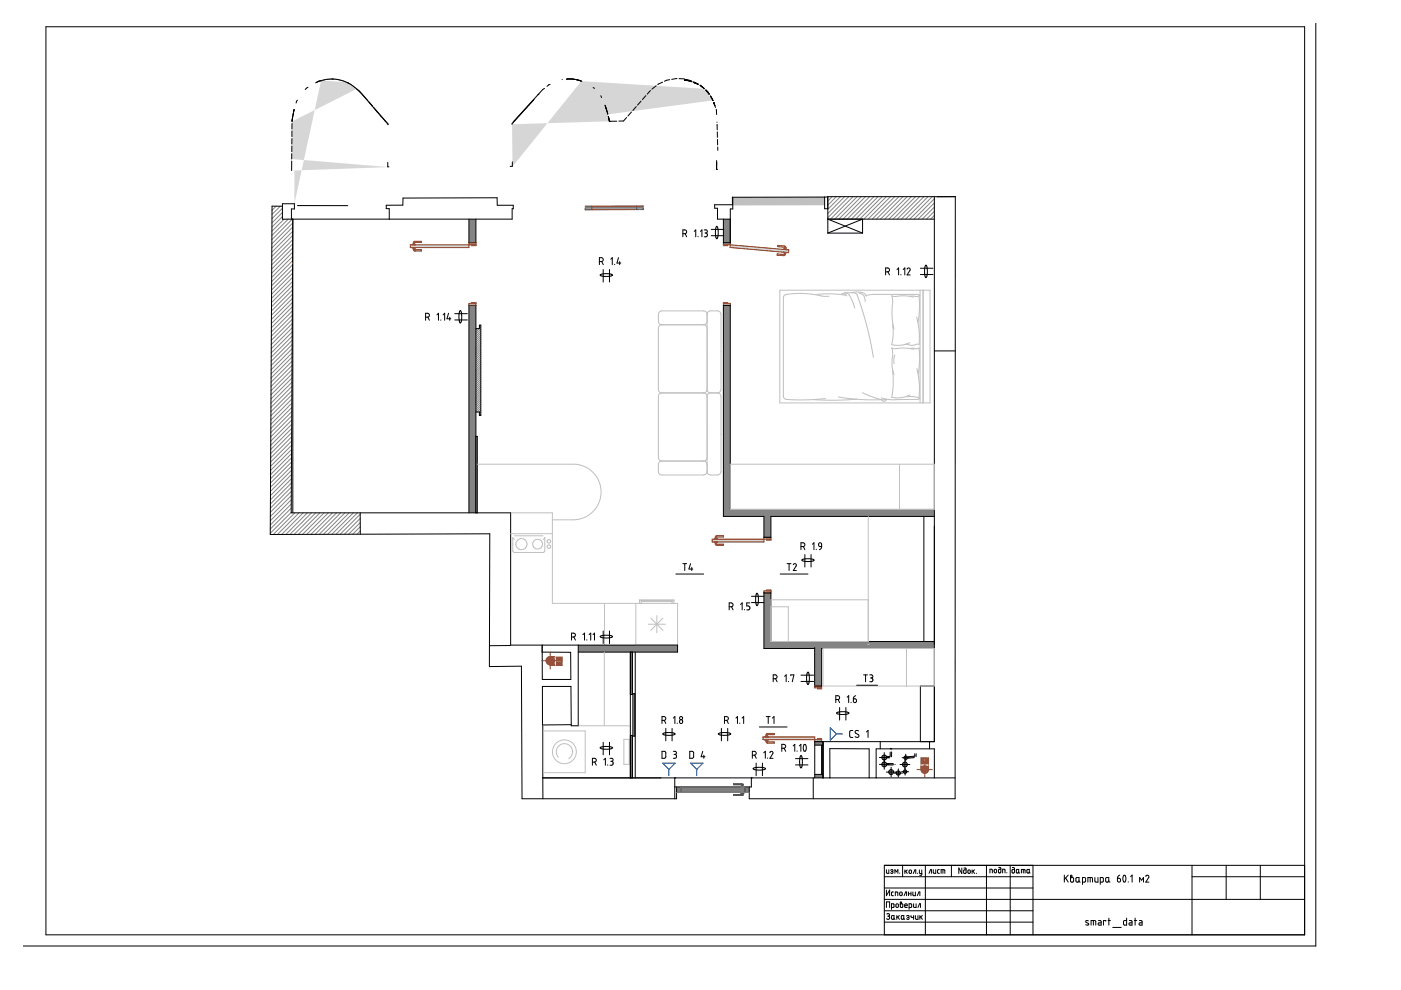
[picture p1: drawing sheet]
<svg xmlns="http://www.w3.org/2000/svg" width="297mm" height="210mm" viewBox="0 0 297 210" stroke-linecap="round" stroke-linejoin="round" font-family="sans-serif">
<g fill="#c0c0c0">
<path d="M155.4 41.8h19.4v1.7l-19.4 .1z" fill-rule="evenodd"/>
<path d="M63.1 43.6l10.6 .1h-10.6z" fill-rule="evenodd"/>
</g>
<g fill="#d6d6d6">
<path d="M151.1 36.1h.8zM108.2 36l.9 .1zM108.6 34.3v1h-.4h.5zM108.6 26.2v.2l20.6-.7-.9-3.4 .5 2 22.4-3-.6-1 .6 1-2.3-2.8 .4 .3-26-1.6a6.9 6.9 0 0 0-3.2-.4h1.5l1.7 .4-14.6 18.1z" fill-rule="evenodd"/>
<path d="M62.4 43.2h.5zM68.1 17.1l2.3-.3-2.3 .3-5.7 26.1v-7l-.5-.1-.1-2v2.1l20.7-.8-20.6-1.7v-1.1l-.1 1.1 .1-7.9 .5-2.6-.5 2.6 13.7-6.9-1.4-1.1-.1-.1 1.5 1.2-2.2-1.5-1.3-.4-1.2-.2 2.5 .6z" fill-rule="evenodd"/>
</g>
<g fill="#7f4f3f">
<path d="M195.2 162.3v.9l.3-.6 .6-.2zM195.3 160.7v1.4h.8v-1.4z" fill-rule="evenodd"/>
<path d="M196.1 162.3l.5 .3 .3 .6v-.9zM196.1 160.7v1.4h.8v-1.4z" fill-rule="evenodd"/>
<circle cx="196.1" cy="163.2" r=".81"/>
</g>
<g fill="#808080">
<path d="M187.9 160.4h.7v.1h-.6z" fill-rule="evenodd"/>
<path d="M188 160.5h.6v.2h-.6z" fill-rule="evenodd"/>
<path d="M188.9 160.1l.1 .3zM188.9 158.7l.2 .1-.1 1.6-.1-.7 .2-.9z" fill-rule="evenodd"/>
<path d="M188.8 160.1l-.1 .3 .2-.1v-.2zM188.8 158.7l-.1 1.7z" fill-rule="evenodd"/>
<path d="M188 161.9h1.4v.2l-1.4-.1z" fill-rule="evenodd"/>
<path d="M188 162l1.4 .1v.1h-1.4z" fill-rule="evenodd"/>
<path d="M194.1 160.1l.1 .3z" fill-rule="evenodd"/>
<path d="M194 160.2l.1 .1h-.2z" fill-rule="evenodd"/>
<path d="M192.3 160.5l1.5-.2v.2l-1.4 .1z" fill-rule="evenodd"/>
<path d="M192.4 160.6l1.4-.1v.1l-1.4 .2z" fill-rule="evenodd"/>
<circle cx="187.5" cy="160.6" r=".51"/>
<circle cx="187.5" cy="162.1" r=".51"/>
<circle cx="188.9" cy="163.7" r=".52"/>
<circle cx="190.5" cy="163.9" r=".44"/>
<circle cx="191.9" cy="163.6" r=".37"/>
<circle cx="191.9" cy="162.1" r=".52"/>
<circle cx="192" cy="160.6" r=".37"/>
</g>
<g fill="#7f4f3f">
<path d="M116.9 139.2h.7v.9l-.3-.6z" fill-rule="evenodd"/>
<path d="M117.5 140.1l.1 .9h-.7l.4-.3z" fill-rule="evenodd"/>
<path d="M117.8 139.3h1.4v.9h-1.4z" fill-rule="evenodd"/>
<path d="M117.8 140.2l.1 .9h1.3v-.9zM116.6 141l1 .1z" fill-rule="evenodd"/>
<circle cx="116.6" cy="140.1" r=".88"/>
</g>
<g fill="none" stroke="#848484" stroke-width=".21">
<path d="M58.5 43.7l-.8 .9M59.4 43.7l-1.7 1.8M59.9 45.9l-2.2 2.3M59.9 45l-2.2 2.3M59.9 44.2l-2.2 2.2M60.2 46.5l-2.6 2.5M61.1 46.5l-3.5 3.4M62 46.5l-4.4 4.3M62 56.2l-4.4 4.4M62 57l-4.4 4.5M62 57.9l-4.4 4.5M62 58.8l-4.4 4.5"/>
<path d="M62 59.7l-4.4 4.5M62 52.6l-4.4 4.4M62 53.5l-4.4 4.4M62 54.4l-4.4 4.4M62 55.3l-4.4 4.4M62.1 48.2l-4.5 4.4M62.1 49l-4.5 4.5M62.1 49.9l-4.5 4.5M62.1 50.8l-4.5 4.5M62.1 51.7l-4.5 4.5M62.1 47.3l-4.5 4.4M61.9 79.3l-4.5 4.4"/>
<path d="M61.9 78.4l-4.4 4.4M61.9 77.5l-4.4 4.4M61.9 76.6l-4.4 4.4M61.9 75.7l-4.4 4.5M61.9 74.8l-4.4 4.5M61.9 73.9l-4.4 4.5M61.9 73l-4.4 4.5M61.9 72.2l-4.4 4.4M62 71.3l-4.5 4.4M62 70.4l-4.5 4.4M62 69.5l-4.5 4.4M62 68.6l-4.5 4.4"/>
<path d="M62 67.7l-4.5 4.5M62 64.2l-4.5 4.4M62 65l-4.5 4.5M62 65.9l-4.5 4.5M62 66.8l-4.5 4.5M62 60.6l-4.4 4.4M62 61.5l-4.4 4.4M62 62.4l-4.4 4.4M62 63.3l-4.4 4.4M61.8 99.7l-4.5 4.5M61.8 96.2l-4.4 4.4M61.8 97.1l-4.4 4.4"/>
<path d="M61.8 98l-4.4 4.4M61.8 98.8l-4.4 4.5M61.8 92.6l-4.4 4.5M61.8 91.7l-4.4 4.5M61.8 93.5l-4.4 4.5M61.8 94.4l-4.4 4.4M61.8 95.3l-4.4 4.4M61.8 90.8l-4.4 4.5M61.8 90l-4.4 4.4M61.8 89.1l-4.4 4.4M61.8 88.2l-4.4 4.4M61.9 87.3l-4.5 4.4"/>
<path d="M61.9 86.4l-4.5 4.4M61.9 85.5l-4.5 4.5M61.9 84.6l-4.5 4.5M61.9 83.7l-4.5 4.5M61.9 82.8l-4.5 4.5M61.9 81.9l-4.5 4.5M61.9 81l-4.5 4.5M61.9 80.2l-4.5 4.4M61.7 107.7l-4.4 4.5M61.7 108.6l-4.4 4.5M61.8 103.3l-4.5 4.4M61.8 104.2l-4.5 4.4"/>
<path d="M61.8 105.1l-4.5 4.4M61.8 106l-4.5 4.4M61.8 106.8l-4.5 4.5M61.8 100.6l-4.5 4.5M61.8 101.5l-4.5 4.5M61.8 102.4l-4.5 4.4M62.5 108.7l-4.6 4.6M63.4 108.7l-4.6 4.6M64.3 108.7l-4.6 4.6M65.2 108.7l-4.6 4.6M66.1 108.7l-4.6 4.6M67 108.7l-4.6 4.6"/>
<path d="M67.8 108.7l-4.6 4.6M68.7 108.7l-4.6 4.6M69.6 108.7l-4.6 4.6M70.5 108.7l-4.6 4.6M71.4 108.7l-4.6 4.6M72.2 108.7l-4.5 4.6M73.1 108.7l-4.5 4.6M74 108.7l-4.5 4.6M74.9 108.7l-4.5 4.6M75.8 108.7l-4.6 4.6M76.4 109l-4.3 4.3M76.4 109.9l-3.4 3.4"/>
<path d="M76.4 110.8l-2.5 2.5M76.4 111.7l-1.6 1.6M76.4 112.6l-.7 .7"/>
</g>
<g fill="#808080">
<path d="M155.5 166.2l2 .1v.5h-.3v-.4h-1.7z" fill-rule="evenodd"/>
<path d="M157 166.8l.8 .1z" fill-rule="evenodd"/>
<path d="M155.5 168.5h1.7v-.4h.3v.5l-.3 .1h-1.7z" fill-rule="evenodd"/>
<path d="M157 168l.8 .1z" fill-rule="evenodd"/>
<path d="M158 166.9h.9v1.1h-.9zM143.4 166.9h.9v1.1h14.6h-15.5z" fill-rule="evenodd"/>
<path d="M144.3 166.9h13.7v1.1h-13.7z" fill-rule="evenodd"/>
<path d="M124.1 43.7v.5h1.4v-.5zM135 43.7v.5h1.4v-.5z" fill-rule="evenodd"/>
<path d="M124.1 44.2v.3l1.4-.1v-.2zM135 44.2v.2h1.4v-.2z" fill-rule="evenodd"/>
<path d="M125.5 43.7h9.5v.5h-9.5z" fill-rule="evenodd"/>
<path d="M125.5 44.2h9.5v.2h-9.5z" fill-rule="evenodd"/>
</g>
<g fill="none" stroke="#848484" stroke-width=".21">
<path d="M101.1 69.7l-.2 .2M101.6 69.7l-.7 .7M101.9 68.9l-.3 .3M101.9 74.6l-1 1M101.9 74.2l-1 1M101.9 73.7l-1 1.1M101.9 73.3l-1 1M101.9 72.9l-1 1M101.9 72.4l-1 1M101.9 72l-1 1M101.9 71.5l-1 1.1M101.9 71.1l-1 1"/>
<path d="M101.9 70.6l-1 1.1M101.9 75.1l-1 1M101.9 75.5l-1 1M101.9 75.9l-1 1.1M101.9 76.4l-1 1M101.9 76.8l-1 1.1M101.9 77.3l-1 1M101.9 77.7l-1 1.1M101.9 78.2l-1 1M101.9 78.6l-1 1M101.9 79l-1 1.1M101.9 79.5l-1 1"/>
<path d="M101.9 79.9l-1 1.1M101.9 69.3l-.3 .3M101.9 69.8l-1 1M101.9 70.2l-1 1M101.9 80.4l-1 1M101.9 80.8l-1 1.1M101.9 81.3l-1 1M101.9 81.7l-1 1M101.9 82.1l-1 1.1M101.9 82.6l-1 1M101.9 83l-1 1.1M101.9 83.5l-1 1"/>
<path d="M101.9 83.9l-1 1M101.9 84.3l-1 1.1M101.9 84.8l-1 1M101.9 85.2l-1 1.1M101.9 85.7l-1 1M101.9 86.1l-1 1M101.9 86.6l-.8 .8M101.9 87l-.3 .4M101.9 87.4l-.3 .3M101.9 87.9l-.2 .2"/>
</g>
<path d="M122.6 136.8h21.1v1.5h-21.1z" fill-rule="evenodd" fill="#848484"/>
<g fill="none" stroke="#848484" stroke-width=".21">
<path d="M175.5 41.7h.1M176.4 41.7l-.9 .9M177.3 41.7l-1.8 1.8M178.2 41.7l-2.7 2.7M179.1 41.7l-3.6 3.6M180 41.7l-4.5 4.5M180.8 41.7l-4.7 4.8M181.7 41.7l-4.7 4.8M182.6 41.7l-4.8 4.8M183.5 41.7l-4.8 4.8M184.4 41.7l-4.8 4.8M185.3 41.7l-4.8 4.8"/>
<path d="M186.2 41.7l-4.8 4.8M187 41.7l-4.7 4.8M187.9 41.7l-4.7 4.8M188.8 41.7l-4.8 4.8M189.7 41.7l-4.8 4.8M190.6 41.7l-4.8 4.8M191.5 41.7l-4.8 4.8M192.3 41.7l-4.7 4.8M193.2 41.7l-4.7 4.8M194.1 41.7l-4.7 4.8M195 41.7l-4.8 4.8M195.9 41.7l-4.8 4.8"/>
<path d="M196.8 41.7l-4.8 4.8M197.7 41.7l-4.8 4.8M198.1 44.8l-1.7 1.7M198.1 43.9l-2.6 2.6M198.1 43l-3.5 3.5M198.1 42.1l-4.3 4.4M198.1 45.7l-.8 .8"/>
</g>
<g fill="#d6d6d6">
<path d="M162.5 155.7l.2-.2h1.4v.3h-1.4v.3l.2 .2h-.7l.2-.2z" fill-rule="evenodd"/>
<path d="M162.2 156.8h.7l-.2 .1v.4h1.4v.3h-1.4l-.3-.3v-.4z" fill-rule="evenodd"/>
<path d="M161.8 156.3h10.9v.5h-10.9z" fill-rule="evenodd"/>
<path d="M173.3 145.9h.9v.1h-.9zM172.7 145.5h1.5v.4h-1.5z" fill-rule="evenodd"/>
<path d="M173.3 156.6v.2h.9v-.2zM172.7 156.8v.4h1.5v-.4z" fill-rule="evenodd"/>
<path d="M164.8 53.8l1.4 .2 .1-.4-.2-.1h.7l-.3 .1v.4l-.2 .2-1.5-.1z" fill-rule="evenodd"/>
<path d="M164.9 52l1.5 .2 .2 .3v.3l.2 .1h-.7l.2-.1v-.4l-1.4-.1z" fill-rule="evenodd"/>
<path d="M154.8 51.9l12.4 1.1v.6l-12.4-1.1z" fill-rule="evenodd"/>
<path d="M153.4 51.9v.2h.9v-.2zM153.4 51.5v.4h1.4v-.4z" fill-rule="evenodd"/>
<path d="M153.4 64.1h.9v.2h-.9zM153.4 64.3h1.4v.4h-1.4z" fill-rule="evenodd"/>
<path d="M87.4 52.5h.7l-.2 .1v.4h1.5v.2h-1.5l-.3-.2v-.4z" fill-rule="evenodd"/>
<path d="M87.7 51.3l.2-.1h1.5v.2h-1.5v.4l.2 .1h-.7l.2-.1z" fill-rule="evenodd"/>
<path d="M87 51.9h12.4v.6h-12.4z" fill-rule="evenodd"/>
<path d="M100 51.9h.9v.2h-.9zM99.4 51.5h1.5v.4h-1.5z" fill-rule="evenodd"/>
<path d="M100 64.1v.2h.9v-.2zM99.4 64.3v.4h1.5v-.4z" fill-rule="evenodd"/>
<path d="M151.4 114.9h.7l-.2 .1v.4h1.5v.3l-1.6-.1-.1-.2-.1-.4z" fill-rule="evenodd"/>
<path d="M151.7 113.7l1.7-.1v.3h-1.5v.3l.2 .1h-.7l.2-.1z" fill-rule="evenodd"/>
<path d="M151 114.3h11v.6h-11z" fill-rule="evenodd"/>
<path d="M162.6 114.3h.8v.2h-.8zM162 113.9h1.4v.4h-1.4z" fill-rule="evenodd"/>
<path d="M162.6 125.1v.2h.8v-.2zM162 125.3v.4h1.4v-.4z" fill-rule="evenodd"/>
</g>
<path d="M133.9 138.3v9M133.9 155.9v9" fill="none" stroke="#66b2cc" stroke-width=".44"/>
<path d="M134.4 147.1v9" fill="none" stroke="#66b2cc" stroke-width=".42"/>
<g fill="#848484">
<path d="M99.4 46.5v5h1.5v-5zM99.4 64.7v44h1.5v-44zM153.4 46.5v5h1.4v-5zM153.4 64.7v44.8h8.6v4.4h1.4v-4.4h34.7v-1.5h-43.3v-43.3z" fill-rule="evenodd"/>
<path d="M172.7 157.2v.8h1.8v-.8zM172.7 164.2v.7h1.8v-.7z" fill-rule="evenodd"/>
</g>
<path d="M174.3 158v6.2" fill="none" stroke="#848484" stroke-width=".3"/>
<path d="M162 125.7h1.4v10.3h34.7v1.5h-23.9v8h-1.5v-8h-10.7z" fill-rule="evenodd" fill="#848484"/>
<g fill="none" stroke="#000" stroke-width=".21">
<path d="M9.7 5.7h266.9v192.5h-266.9zM65.3 18.5l-.6 .5M68.1 17.1a7.7 7.7 0 0 1 7.7 1.9l6.5 7.3M68.1 17.1l-1 .4M68.1 17.1l-1.2 .5M70.7 16.7l-.3 .1M73.7 17.5l.4 .2M75.6 18.9l.6 .4 1.8 2M114.3 19.9l-.3 .2M115.4 18.7l-6.6 7.1M116.6 17.9l-.6 .4M119.2 16.9h.1"/>
<path d="M120.1 16.8h1.9M120.4 16.7l-.1 .1M121.6 16.8h.1M121.8 16.8h.1M122.1 16.9l.5 .1M122.2 16.9h.2M122.5 17l.4 .1M122.6 17h.2M122.9 17.1h.1M123 17.1h.1M123 17.1l.3 .1M123.3 17.2h.1"/>
<path d="M125.8 18.6l.2 .1M137.9 19.2l-.7 .8M139.1 18.2l-.9 .7M140.5 17.4l-1 .5M142 16.9l-1.1 .3M143.5 16.7l-1.1 .1M144 16.7h1.1M145.2 16.9h.1M145.4 17l.3 .1M145.5 16.8l1.1 .4M145.6 17.1h.3M145.9 17.1h.2"/>
<path d="M146 17.1l.3 .1M146.2 17.2h.2M146.3 17.2l.4 .1M146.5 17.3h.1M147 17.5h.1M147 17.5h.2M147 17.3l1 .6M147.2 17.5h.1M147.2 17.5l.1 .1M147.2 17.5l.3 .1M147.4 17.6h.1M147.5 17.6v.1"/>
<path d="M147.5 17.7l.5 .2M147.6 17.7h.1M147.7 17.7h.1M147.7 17.7v.1M147.8 17.8h.1M147.9 17.8h.1M148 17.9h.1M148.4 18.1h.1M148.5 18.1l.4 .4M148.5 18.1l.1 .1M148.5 18.2l.2 .1M148.7 18.3l.4 .3"/>
<path d="M148.8 18.4h.1M149.1 18.6h.1M149.1 18.6l.2 .2M149.2 18.7h.1M149.3 18.8h.1M149.8 19.2l-.2-.1 .8 .9-.2-.2M149.8 19.2l.4 .5M149.8 19.2h.1M149.9 19.4v.1M150.2 19.7v.1M150.3 19.9h.1M279 5v195.6h-274"/>
<path d="M61.8 32.6v1.1M61.8 34.1v2.1M61.9 31v1.2M61.9 27.8v1.2M61.9 29.4v1.1M61.9 26.2v1.1M61.9 25.7h.1M62 25.3v.1M62 25h.1M62 24.9h.1M62.1 24.6l-.2 1.2M62.1 24.4h.1"/>
<path d="M62.2 24.1v.1M62.2 23.9h.1M62.3 23.7l-.1 .1M62.3 23.5l-.2 1M62.3 23.3v.1M62.3 23.3v.3M63.1 21.2l-.3 .6M78.3 21.7l.7 .8M79.2 22.8l3.1 3.5M82.2 34.4v1h.3M82.3 26.3v.2M108.6 34.3v1h-.4"/>
<path d="M113.2 21.1l-4.6 5.3M127.4 20.3l.2 .4M128.3 22.3l.2 .6M128.4 22.5v.1M128.4 22.8l.2 .5M128.5 22.9h.1M128.5 22.9l.4 1.3M129 24.7l.2 1h.2M129 24.8h.1M129.1 25v.1M129.1 25.2v.1M129.2 25.5h.1"/>
<path d="M130.8 25.7h-1.6M132.8 24.9l-.6 .8h-1M133.9 23.7l-.8 .9M134.9 22.6l-.7 .8M135.9 21.4l-.7 .9M136.9 20.3l-.7 .8M150.6 20.3v.1M150.6 20.4h.1M150.7 20.4l.1 .2M150.7 20.4l.2 .4M150.8 20.7l.1 .2M150.9 20.9h.1"/>
<path d="M151 20.9v.1M151 20.9h.1M151 21l.1 .2M151.1 21.1h.1M151.1 21.2h.1M151.1 21.3h.1M151.1 21.2v.1M151.4 21.8v.1M151.4 21.9v.1M151.4 21.8l-.1-.1 .4 1.1M151.4 22l.1 .3M151.4 22v.1"/>
<path d="M151.5 22.1v.1M151.5 22.2l.1 .2M151.5 22.4h.1M151.8 23.2l.1 1.1M151.9 35.9h.1M151.9 34v1.9M152 25.9v.1M152 26.4l.1 1.1M152.1 28v1.1M152.1 29.6v1.1M152.2 31.2v.7M59.9 43.7h-2.2l-.4 69.6 46.5-.1v28.1l6.8-.1 .1 28.2h32.7v-2.5"/>
<path d="M59.9 43.2h2.5v1.1h-.6v2.2h-1.9zM61.8 46.5h46.8v-2.2h.2v-.8h-3.4v-1.6l-20 .1v1.5h-3.5v.7h.6v2.3M63.1 43.6h10.6M99.4 46.5v5h1.5v-5M127.1 55.5h.5l.2-.2-.1-.6-.6-.1v1.5M127.3 58.2l1.4-.2 .9 .1 .3 .3-.7 .2h-1.1l-.7-.1zM127.6 55.5l.3 .6M127.9 57.1v2.7M129.2 57.1v2.7M129.5 55l.3-.4v1.5M130.3 56v.1M131.1 54.6l-.3 1.2h.8"/>
<path d="M131.4 55.5v.6M144.8 49.6l.7-.1v-.6l-.2-.2h-.5v1.5M145.3 49.6l.3 .6M147.2 49.1l.3-.4v1.5M148 50.1v.1M148.5 49.1l.3-.4v1.5M149.3 48.7h.4a.34 .34 0 0 1 .3 .4 .34 .34 0 0 1-.4 .3M149.5 49.4h.1M149.6 49.4l.3 .2 .1 .4-.3 .2h-.4M150.8 48.6h2.7M150.8 50h2.7M151.9 48l.2 .1 .2 .9-.1 1.2-.2 .4-.3-1v-1z"/>
<path d="M155.4 41.8v2.5h-.6v7.2h-1.4v-5M174.8 41.8h.7v2.5h-.7zM174.8 41.8h-19.5v1.6h-3.8v.8h.6v2.3h2.7M175.5 49.4l7.4-2.9v2.9M175.5 49.4h7.4M187.8 57.6h.6l.2-.3-.1-.3-.7-.2v1.5M188.3 57.6l.3 .7M190.2 57.1l.3-.3v1.5M191 58.2v.1M191.5 57.1l.3-.3v1.5M192.3 57.1a.33 .33 0 0 1 .5-.3 .33 .33 0 0 1 .1 .5l-.6 1h.7M195.1 56.9h2.7"/>
<path d="M195.1 58.2h2.7M196.2 56.3l.2-.1 .1 .2 .1 .8v1.2l-.3 .5-.3-1zM198.1 41.7v115.5h-25.4v7.7M198.1 46.5h-22.6l7.4 2.9M202.5 41.7v127.7h-43.6v-2.5M202.5 41.7h-3.8M202.5 41.7h-27v7.7M90.2 67.2h.5l.3-.1-.1-.6-.7-.1v1.5M90.7 67.2l.3 .7M92.6 66.8l.4-.4v1.5M93.5 67.8v.1M94 66.8l.3-.4v1.5"/>
<path d="M95.1 66.4l-.3 1.2h.8M95.4 67.2v.7M96.4 66.5h2.7M96.4 67.8h2.7M97.5 65.9l.2 .1 .2 .8-.1 1.2-.2 .5-.3-1zM100.9 69.7h.7v-.8h.3v19.2h-.3v-.7h-.7M198.1 74.4h4.4M100.9 92.5h.3v16.2M62.1 108.7v-62.2l-.4 62.2h46.6v28.1h35.4v1.5h-21.1M76.4 108.7v4.6M99.4 108.7v-44h1.5v44M144.8 119.5h.8"/>
<path d="M145.2 119.5v1.5M146.4 119.5l-.3 1.1h.8M166.9 119.5h.8M167.3 119.5v1.5M168.2 119.7a.33 .33 0 0 1 .4-.2 .33 .33 0 0 1 .2 .5l-.6 1h.6M169.8 115.9l.7-.1 .1-.2v-.4l-.8-.1v1.4M170 118.7l.7-.2h1l.7 .1 .2 .2-.5 .2-1 .1-.8-.1zM170.3 115.9l.3 .6M170.6 117.6v2.6M172 117.6v2.6M172.3 115.4l.3-.3v1.4M173.1 116.5h.1"/>
<path d="M173.6 115.2h.1a.32 .32 0 0 1 .3-.1 .32 .32 0 0 1 .2 .3v.5h-.4l-.2-.2zM174.2 115.9l-.1 .4-.4 .2M195.9 109.5v26.5M198.1 108h-43.3v-43.3h-1.4v44.8h8.6v4.4h1.4v-4.4h34.7M108.2 136.9h-4.4M115 136.8l-.1 1.5h6.1v5.8h-6zM121.2 135.1l.6-.1 .2-.3-.1-.3-.7-.2v1.5M121.7 135l.3 .7M122.6 136.8v17.1h-1.5v-8.4h-6.1v8.2l6.1-.1M123.6 134.6l.3-.4v1.5M124.4 135.6v.1M124.9 134.6l.3-.4v1.5"/>
<path d="M125.7 134.6l.3-.4v1.5M127.3 134.9l1.7-.2 .7 .1 .2 .2-.5 .2-1.1 .1-.9-.2-.2-.1zM127.9 133.8v2.6M129.2 133.8v2.6M133.6 138.3v26.6M134.1 138.3v9h-.5M134.7 138.3v26.6M143.3 121.7h5.9M146.7 120.3v.7M154.6 128.7l.7-.2 .1-.3-.2-.3-.6-.1v1.5M155.1 128.7l.3 .6M157 128.2l.4-.4v1.5"/>
<path d="M157.8 129.2v.1M159 127.8h-.7v.7h.4l.3 .2-.1 .5-.6 .1M159.3 126.4h2.7M159.3 127.8h2.7M160.5 125.8l.2 .3 .1 .8-.1 1.1-.2 .4-.3-.9 .1-1.2zM165.4 121.7h5.9M172.7 137.3v8M198.1 137.5h-23.9v8h-1.5M198.1 136h-34.7v-10.3h-1.4v11.8h10.7M115.1 153.9v11M127.3 158.5l.5-.2h1.1l.8 .1 .2 .2-.6 .2-1.1 .1-.8-.2zM127.9 157.4v2.6"/>
<path d="M129.2 157.4v2.6M133.6 155.9h.5v9M134.2 147.1h.4v9h-.4zM140.4 152.7h.6l.1-.6-.2-.2h-.5v1.5M140.4 159.3h.6l.2 .2v1l-.3 .3h-.5zM140.5 155.6l.7-.3h1l.8 .1 .2 .2-.5 .3h-1.1l-.9-.1zM140.8 152.7l.4 .7M141.2 154.4v2.7M142.5 154.4v2.7M142.8 159.3h.3a.33 .33 0 0 1 .3 .3 .33 .33 0 0 1-.3 .4M142.8 152.3l.3-.4v1.5M142.9 160h.2"/>
<path d="M143.1 160l.3 .1v.5l-.6 .2M143.6 153.3v.1M146.2 159.3h.6l.2 .2 .1 1-.3 .3h-.6zM149 159.3l-.3 1.1h.8M152.3 155.6l.7-.3h1l.7 .1 .2 .2-.4 .3h-1.1l-.9-.1zM153 154.4v2.7M153.6 152.7h.7l.1-.6-.3-.2h-.5v1.5M154.1 152.7l.3 .7M154.3 154.4v2.7M156 152.3l.4-.4v1.5M156.8 153.3v.1M157.3 152.3l.4-.4v1.5"/>
<path d="M161 154.1h5.9M161.9 159.6l.4-.3v1.5M162.5 151.9h.8M162.9 151.9v1.5M163.2 159.6a.33 .33 0 0 1 .5-.3 .33 .33 0 0 1 .2 .5l-.7 1h.7M163.8 152.3l.3-.4v1.5M163.9 143.9l.8-.2-.1-.5-.7-.1v1.4M164.4 143.9l.4 .6M165.8 158.6l.7-.1 .1-.3-.2-.3-.6-.1v1.5M166.2 158.6l.4 .7M166.3 143.4l.4-.3v1.4M167.2 144.5h.1"/>
<path d="M167.7 143.3v-.2h.6l-.3 1.4M168.2 158.2l.3-.4v1.5M169 159.2v.1M169.5 158.2l.3-.4v1.5M169.8 144.5h2.7M169.8 143.2h2.7M170.5 157.9a.49 .49 0 0 1 .5 .7l-.1 .3a.32 .32 0 0 1-.3 .4 .32 .32 0 0 1-.3-.5zM171.2 142.6h.2l.2 .8v1.2l-.3 .5-.2-.2-.1-.8zM172.7 158h1.8M174.2 158v6.2M174.5 157.2v7.7M177.2 148.3l.7-.1v-.5l-.2-.2h-.5v1.5"/>
<path d="M177.4 151.1l.7-.2h1l.7 .1 .2 .2-.6 .2-1 .1-.9-.2zM177.7 148.3l.3 .7M178 150v2.7M179.3 150v2.7M179.6 147.8l.3-.3v1.5M180.4 148.9v.1M180.8 154.9h-.4l-.3 .3 .1 1 .6 .2M180.9 148.2h.6l.1 .5a.33 .33 0 0 1-.3 .3 .33 .33 0 0 1-.4-.3zM181.4 147.5l-.4 .3-.1 .4M181.6 145.3h4.5M182 155l-.4-.1a.32 .32 0 0 0-.3 .2 .32 .32 0 0 0 .2 .4l.4 .2a.4 .4 0 0 1 0 .7 .4 .4 0 0 1-.6-.2M183.1 143.1h.8"/>
<path d="M183.5 143.1v1.4M183.7 155.2l.3-.3v1.5M184.4 143.1h.4a.32 .32 0 0 1 .3 .4 .32 .32 0 0 1-.4 .2M184.6 143.7h.1M184.7 143.7l.4 .3-.1 .4-.2 .1h-.4M186.6 157.2v1.6M187.5 159.6v3.5M188.7 159.4v1M188.8 158.8v-.1l.3 .1M189 159.4v1.1M192 159.9v1.5M194 159.8l-.1 .6"/>
<path d="M194.2 159.8v.6M197.1 157.2v1.6M198.1 145.5h-3v11.7M115.1 164.9v4.5M115.1 164.9h87.4M125.6 161.6l.7-.1 .1-.4-.2-.3h-.6v1.4M126.1 161.6l.3 .6M128 161.1l.4-.3v1.4M128.8 162.2h.1M129.3 160.8h.4a.32 .32 0 0 1 .3 .3 .32 .32 0 0 1-.3 .3M129.5 161.4h.2M129.7 161.4l.2 .2 .1 .4-.2 .2h-.5"/>
<path d="M143.1 164.9h.1M143.1 164.9v4.5M143.1 166.9h1.2v1.1h-.9M149.2 160.1v.7M157 166.9h.8M157 168h.8M157.2 166.8v-.4h-1.7v-.2l2 .1v.5M157.2 168.1l-.1 .4h-1.6v.2l2-.1v-.5M159.3 164.9h.1M159.3 164.9v2h-1.3v1.1h.9M159.5 160.1l.8-.1-.1-.6-.7-.1v1.5M159.7 162.9l.5-.2h1.1l.8 .1 .2 .2-.6 .2-1 .1-.8-.1z"/>
<path d="M160 160.1l.3 .7M160.3 161.8v2.7M161.6 161.8v2.7M162.8 160.7v.1M168.7 160.8h2.6M168.7 162.2h2.6M169.7 160.3l.2-.1 .1 .2 .1 .6v1.3l-.3 .5-.2-.4-.1-.8zM172.4 164.9v4.5M172.7 164.2h1.8M176 164.9l-.1-6.2 8.4 .1v6.1M185.8 164.9v-6.1h12.3v6.1M186.5 160.6h2"/>
<path d="M186.5 162.1h2M187.9 163.7h2.1M187.9 160.4h.7M188 161.9h1.4M188 160.7h.6M188 162.2h1.4M188.9 162.7v2M189.5 162.1h.1M189.6 163.9h1.7M189.8 162.1h.1M190.5 163v1.8M190.8 162.1h2.1"/>
<path d="M191.2 163.6h1.4M191.3 160.7h1.5M191.9 161.1v3.2M193.8 160.3l-1.5 .2M193.8 160.6l-1.4 .2M187.5 185.9h31.5M187.5 190.7h89.1M187.5 193.1h31.5M187.5 195.5h31.5M187.5 188.3h31.5M187.9 184.4v.7l.2 .1h.3v-.8M187.9 188.7v1.2l.7-1.2v1.2"/>
<path d="M187.9 192.4v-1.2h.7v1.2M188 193.8l.3-.1a.26 .26 0 0 1 .3 .3 .26 .26 0 0 1-.3 .2M188.2 194.2h.1M188.3 194.2l.3 .2a.35 .35 0 0 1 0 .4 .35 .35 0 0 1-.5 .1l-.1-.1M188.8 184.5l.1-.1 .4 .1-.2 .3M189 192.4l.5-.1v-.6l-.5-.1v1.2M189 184.8h.1M189.1 194.2l.4-.1v.8l-.4-.1zM189.1 184.8l.2 .1v.2l-.5-.1M189.4 189.1l-.4 .2 .1 .5 .3 .1M189.5 194.7l.3 .2M189.7 185.2v-.8l.4 .4 .3-.4v.8"/>
<path d="M189.8 189.9v-.8l.5 .1 .1 .7M190 191.7a.27 .27 0 0 1 .3-.1 .27 .27 0 0 1 .2 .3v.3a.26 .26 0 0 1-.3 .2 .26 .26 0 0 1-.3-.2zM190.1 194.1v.8M190.3 194.4l.4 .5M190.7 194.1l-.6 .4M190.8 185.1v.1M190.8 189.2h.4l.1 .5a.26 .26 0 0 1-.3 .2 .26 .26 0 0 1-.2-.2zM190.9 191.7l.3-.3-.1-.2-.2 .1v1l.4 .1 .1-.7-.4-.1-.1 .2M191.1 194.2l.5-.1-.1 .8-.4-.1zM191.4 183.5v2.4M191.6 194.7l.2 .2M191.7 189.9l.3-.8h.2v.8"/>
<path d="M191.8 192h.5v-.1a.26 .26 0 0 0-.2-.3 .26 .26 0 0 0-.3 .3l.1 .4 .4 .1M191.9 184.4v.8M192 184.7l.4 .5M192.2 194.2l.4-.1 .1 .3-.1 .1M192.4 184.4l-.5 .4M192.4 194.5h.2M192.6 194.5l.1 .1v.3l-.5-.1M192.6 189.1v.8M192.6 189.5h.5M192.7 192.4l.6-.1-.1-.7h-.5v1.2M192.8 184.5h.4l.1 .5a.25 .25 0 0 1-.3 .2 .25 .25 0 0 1-.3-.2zM193.1 194.1l.1 .3 .5 .1"/>
<path d="M193.1 189.1v.8M193.5 189.1v.7l.2 .1h.4v-.8M193.6 185.2l.4-.8h.2v.8M193.7 191.6v.7l.1 .1h.4v-.8M193.7 194.1v.8M194.1 194.1v.6l.2 .2h.3v-.8M194.5 189.9l.3-.8h.2v.8M194.5 185.1v.1M194.6 192.4l.3-.8h.3v.8M194.9 184.4l.1 .7 .4 .1M195 194.1v.8M195.2 194.4l.4 .5"/>
<path d="M195.4 184.4v1l-.4 .2M195.6 194.1l-.6 .4M196.2 183.5v14.7M197 185.2l.3-.8h.2v.8M197.9 184.4v.6l.2 .2h.3v-.8M199.2 184.4l-.4 .1v.6l.4 .1M199.5 185.2v-.8h.7l.1 .8M199.9 184.4v.8M201.7 183.5v2.4M203.9 184v1.2l-.6-1.2v1.2M204.4 184h.3l.1 .2v.9l-.4 .1-.1-.7 .5-.1M205.2 184.6a.27 .27 0 0 1 .3-.2 .27 .27 0 0 1 .2 .3v.2a.25 .25 0 0 1-.2 .3 .25 .25 0 0 1-.3-.3z"/>
<path d="M206.1 184.4v.8M206.3 184.7l.3 .5M206.6 184.4l-.5 .4M207 185.1v.1M209.1 183.5v14.7M209.9 185.1v-.8l.5 .1v.7M210.9 184.4h.3l.1 .4a.25 .25 0 0 1-.3 .3 .25 .25 0 0 1-.2-.3zM211.8 183.9l.4 .2v.9h-.4l-.1-.6 .5-.1M212.6 185.1v-.8l.5 .1v.7M213.5 185v.1M214.2 183.5v14.7M214.6 183.9l.4 .1 .1 .1v.9l-.4 .1-.1-.7 .5-.1"/>
<path d="M215.5 184.4l.5-.1v.7l-.2 .1-.3-.1zM216 184.9l.2 .2M216.6 185.1v-.8l.7 .1v.7M217 184.3v.8M217.7 184.4l.5-.1v.8l-.5-.1zM218.2 184.9l.2 .2M219 183.5v14.7M225.7 185.5v1.5M225.9 186.2l.6 .8M226.5 185.5l-.8 1M227 186.1l.3-.3-.1-.2-.2 .1v1.1l.2 .2h.3l.1-.2-.1-.7h-.4l-.1 .2M228.2 186.1h.6l-.2 .9h-.3l-.2-.2z"/>
<path d="M228.8 186.8l.2 .2M229.5 187l.6-.1v-.8h-.6v1.4M230.7 187v-.9h.8l.1 .9M230.8 195.2h-.1a.26 .26 0 0 0-.4 0 .26 .26 0 0 0 0 .4l.4 .2a.27 .27 0 0 1 0 .4 .27 .27 0 0 1-.4-.1h-.1M231.1 186.1v.9M231.3 196.2v-1h.9l.1 1M231.8 195.2v1M232.1 186.1v.8l.2 .1h.5v-.9M232.9 195.2h.4l.2 .2v.8h-.5a.24 .24 0 0 1-.2-.3 .24 .24 0 0 1 .2-.2h.5M233.3 187l.6-.1-.1-.8h-.5v1.4M234.4 195.3v-.1h-.4v1M234.5 186.1h.6l-.2 .9h-.3l-.2-.2z"/>
<path d="M234.9 195.2h.5M235.1 186.8l.2 .2M235.1 194.7v1.5M235.9 196.6h1.8M236.9 186.2l.5 .1 .2 .5a.32 .32 0 0 1-.4 .2 .32 .32 0 0 1-.3-.3zM237.4 185.5l-.3 .3-.2 .4M238.2 185.6a.49 .49 0 0 1 .5 .7v.3a.32 .32 0 0 1-.4 .4 .32 .32 0 0 1-.2-.5zM238.9 194.7v1.5l-.6-.1v-.8l.6-.1M239.2 186.9v.1M239.4 195.2h.5l.1 .1v.9h-.4a.24 .24 0 0 1-.2-.3 .24 .24 0 0 1 .2-.2h.4M239.7 185.9l.3-.4v1.5M240.5 195.2h.5"/>
<path d="M240.7 194.7v1.5M241.6 195.2h.4l.1 .2v.8h-.4a.24 .24 0 0 1-.2-.3 .24 .24 0 0 1 .2-.2h.4M241.6 187v-.9l.4 .5 .4-.5v.9M242.9 185.8a.33 .33 0 0 1 .5-.2 .33 .33 0 0 1 .1 .5l-.6 .9h.7M252.7 185.9h23.9M252.7 183.5v14.7M260 183.5v7.2M267.2 183.5v7.2M276.6 183.5h-89.1v14.7"/>
<circle cx="144.4" cy="153" r=".38"/>
<circle cx="144.4" cy="152.3" r=".33"/>
<circle cx="187.5" cy="162.1" r=".51"/>
<circle cx="187.5" cy="160.6" r=".52"/>
<circle cx="188.9" cy="163.7" r=".52"/>
<circle cx="190.5" cy="163.9" r=".44"/>
<circle cx="191.9" cy="162.1" r=".52"/>
<circle cx="191.9" cy="163.6" r=".37"/>
<circle cx="192" cy="160.6" r=".36"/>
</g>
<g fill="none" stroke="#5b5b5b" stroke-width=".21">
<path d="M124.1 44.2v.3l11.4-.1M125.5 43.7v.7M135 43.7v.7M135.9 44.4h.5M136.4 44.2v.2zM136.4 43.7h-12.3M143.4 166.9h15.5M144.3 168h13.7M157 166.9h.8M157 168h.8M157.2 166.4h-1.7v-.2l2 .1v.5M157.2 166.4h.1"/>
<path d="M157.2 166.4v.4M157.2 168.1l-.1 .4h-1.6v.2l2-.1v-.5"/>
</g>
<path d="M124.1 43.7v.5M135.5 44.4h.4M136.4 43.7v.5M143.4 168h15.5M144.3 168v-1.1h13.7v1.1M157.2 166.8h.3M157.2 168.1h.3" fill="none" stroke="#808080" stroke-width=".21"/>
<path d="M124.1 44.2v.3l1.4-.1M125.5 43.7v.7M135 43.7v.7M135 43.7h-10.9M135.5 44.4h-10M136.4 44.2v.2h-.5M136.4 43.7h-1.4M144.3 166.9h13.7v1.1h-13.7z" fill="none" stroke="#c60" stroke-width=".21"/>
<g fill="none" stroke="#7f3f3f" stroke-width=".21">
<path d="M116.6 138.3v3.6M117.6 139.2h-.7M117.8 139.3h1.4v1.8h-1.3M114.9 140.1h3.5M116.6 141l1 .1M116.9 140.9l.7 .1M194.4 163.2h3.3M195.2 163.2l.3 .5 .4 .3 .7-.2 .3-.6M195.2 163.2l.3-.6 .4-.2 .7 .1 .3 .7M195.2 162.3v.9M195.3 162.1v-1.4h1.6v1.4M196.1 161.5v3.3"/>
<path d="M196.9 162.3v.9"/>
<circle cx="116.6" cy="140.1" r=".88"/>
</g>
<g fill="none" stroke="#c0c0c0" stroke-width=".21">
<path d="M140.3 68.9l-.5 .2-.2 .4v13.2l.2 .4 .5 .2M140.3 68.9h8.9M149.2 68.9l.5 .2 .2 .5M149.9 66.7l-.1-.5-.5-.3h-9.1l-.6 .5v1.8l.2 .5 .5 .2M149.9 68.1l-.2 .5-.5 .3M149.9 66.7l.2-.5 .4-.3h1.8l.4 .2 .2 .5v16.1l-.3 .5-.5 .1M149.9 66.7v15.9M165.3 61.5h31.9v23.9h-31.9zM173.2 62.4l3.1-.1 3.1 .3M175.8 62.8h-1l-2.8-.4-2.8-.2-2.6 .2-.5 .6 .1 21.3 .5 .4 2.3 .1 6-.3M178.5 62.3h.6l.4 .5M179.5 62.2l.4 .2 .5 .7 .8 2.2"/>
<path d="M180.6 62.1l.9-.2 1.4 .1 .5 .4 .2 .4M180.6 62.1h.5l.6 .3 .7 1.9 1.7 6 1.1 5.5M180.8 62.1h-1.6l-1 .3M182.1 62.1l.5 .2 .5 .4 .4 1.2M183.6 62.7l1.5-.3h9.5l.5 .3M189.2 68.8l.2 2.2-.3 1.7a.36 .36 0 0 0 .1 .4 .36 .36 0 0 0 .4 .1h1.8l1.5-.5M189.2 78.5l.2 3.2-.3 2.1a.42 .42 0 0 0 .2 .5 .42 .42 0 0 0 .5 0h1.6l1.5-.6M189.7 75.3l-.2 .9 .1 .9M192.8 73.9h1.6a.23 .23 0 0 1 .3-.1 .23 .23 0 0 1 .2 .2v2.9l-.2 2.4M192.8 62.8l1.6 .1a.23 .23 0 0 1 .3-.2 .23 .23 0 0 1 .2 .3v2.8l-.3 2.5M193.7 74.1l-1.5-.3-2.6 .1-.5-.1 .2 1-.2 2.6 .4 2M193.7 63l-1.5-.3-2.6 .2-.5-.2 .2 1.1-.2 3.3 .4 2.7"/>
<path d="M194.3 67.2l.5 2.5 .1 2.9a.27 .27 0 0 1 0 .4 .27 .27 0 0 1-.4 0l-1 .2-1.2-.2h-.5M194.4 78.2l.5 2.6v3.1a.28 .28 0 0 1-.1 .4 .28 .28 0 0 1-.4-.1l-2.1-.1M195.1 61.5v23.9M195.7 61.5v23.9M101.2 98.4h20.8l1.8 .4 1.5 1 .8 .8 .7 1 .4 1.1 .2 1.1-.2 2.2-1 1.9-1.4 1.3-1.6 .8-1.5 .2h-4.6M140.3 97.7l-.5 .3-.2 .4v1.8l.6 .5h9l.5-.2 .2-.5M140.3 83.3l-.4 .1-.3 .5v13.2l.2 .5 .5 .1M140.3 97.7h8.9M140.3 83.3h8.9M149.2 97.7l.5 .3 .2 .5M149.2 83.3l.5 .2 .2 .6M149.9 97l-.2 .5-.5 .2"/>
<path d="M149.9 82.6l-.2 .5-.5 .2M149.9 82.6l.2 .4 .5 .3M149.9 84.1v15.9M150.6 83.3l-.5 .2-.2 .6M150.6 83.3h1.5M152.1 83.3l.5 .2 .3 .5v16.1l-.2 .3-.4 .3h-1.7l-.5-.3-.2-.4M154.8 98.4h43.3v9.6h-43.3zM177.8 84.2l4.9 .5h4.2M181.7 84.6l-4.1 .3-5.1-.2M182.9 83.2l1.8 .9 2.2 .6M187 84.2v.4l.3 .3M188 84.6l-.4 .5-.4-.1-.3-.3"/>
<path d="M190.7 98.4v9.6M195.1 84.4l-.5 .3-5.1 .1-2.2-.3a.3 .3 0 0 0 .2 .2 .3 .3 0 0 0 .3-.1M108.3 108.7h8.8v19.2h26.6v8.9h-8.9v-8.9M108.3 113.2h8.8M109.1 114.3l-.4-.3v2.8l.3 .3h6.3l.2-.3v-2.8l-.4 .3M109.1 113.6h6M184.1 109.5v26.5h-20.7v-8.8h20.7M128.1 138.3v15.6M128.2 127.9v8.9M135.6 127.9v-.7h7.3v.7M135.6 127.3h7.3M136 127.3v.6"/>
<path d="M136 127.6h6.5M137.4 132.4h3.7M138 131.1l2.5 2.5M139.3 130.5v3.7M140.5 131.1l-2.5 2.5M142.5 127.3v.6M163.4 128.7h3.7v7.3M174.5 137.5h23.6v8h-23.6zM184 136.6h.3M192.2 137.5v8M115.3 155h8.8v8.8h-8.8zM122.6 153.9h11"/>
<path d="M132.3 156.8h1.1v5.3h-1.1zM118.4 160.6l-.5-1 .2-1 .7-.7 1.2-.2 .8 .4 .6 1-.1 1-.7 .8"/>
<circle cx="110.6" cy="115.4" r="1.18"/>
<circle cx="114" cy="115.4" r="1.04"/>
<circle cx="116.4" cy="115.9" r=".37"/>
<circle cx="116.4" cy="114.8" r=".37"/>
<circle cx="119.7" cy="159.4" r="2.53"/>
</g>
<g fill="none" stroke="#992600" stroke-width=".21">
<path d="M87.4 52.5l.2 .1v.4l.3 .2h1.5v-.2h-1.5v-.4l.2-.1M87.4 51.9l.2-.1v-.4l.3-.2h1.5v.2h-1.5v.4l.2 .1M100 51.9v.2h.9v-.6h-1.5v1h-12.4v-.6h13.9M153.4 51.9h1.4M154.3 51.9v.2h-.9v-.6h1.4v.4M154.8 51.9l12.4 1.1v.6l-12.4-1.1zM164.8 53.8l1.4 .2 .1-.4-.2-.1h.7l-.3 .1v.4l-.2 .2-1.5-.1zM164.9 52l1.5 .2 .2 .2v.4l.2 .1h-.7l.2-.1v-.4l-1.4-.1zM100 64.3v-.2h.9v.6h-1.5v-.4h1.5M153.4 64.3h1.4v.4h-1.4v-.6h.9v.2M151.4 114.9l.2 .1 .1 .4 .2 .2 1.5 .1v-.3h-1.5v-.4l.2-.1M151.4 114.3l.2-.1 .1-.4 .1-.2h1.6v.3h-1.5v.3l.2 .1"/>
<path d="M162.6 114.3v.2h.8v-.6h-1.4v1h-11v-.6h12.4M162.6 125.3v-.2h.8v.6h-1.4v-.4h1.4M162.2 156.3l.2-.2v-.4l.3-.2h1.4v.3h-1.4v.3l.2 .2M162.2 156.8l.2 .1v.4l.2 .2 1.5 .1v-.3h-1.4v-.4l.2-.1M173.3 156.8v-.2h.9v.6h-1.5v-.9h-10.9v.5h12.4M173.3 145.9v.1h.9v-.5h-1.5v.4h1.5"/>
</g>
<path d="M62 55.8h.1" fill="none" stroke="#f00" stroke-width=".21"/>
<path d="M176 154.3l1.4 1.3-1.4 1.3zM177.4 155.6h1.3M140.5 161.8h2.7l-1.4 1.3zM141.8 163.1v1.4M146.4 161.8h2.7l-1.4 1.3zM147.7 163.1v1.4" fill="none" stroke="#00f" stroke-width=".21"/>
</svg>
